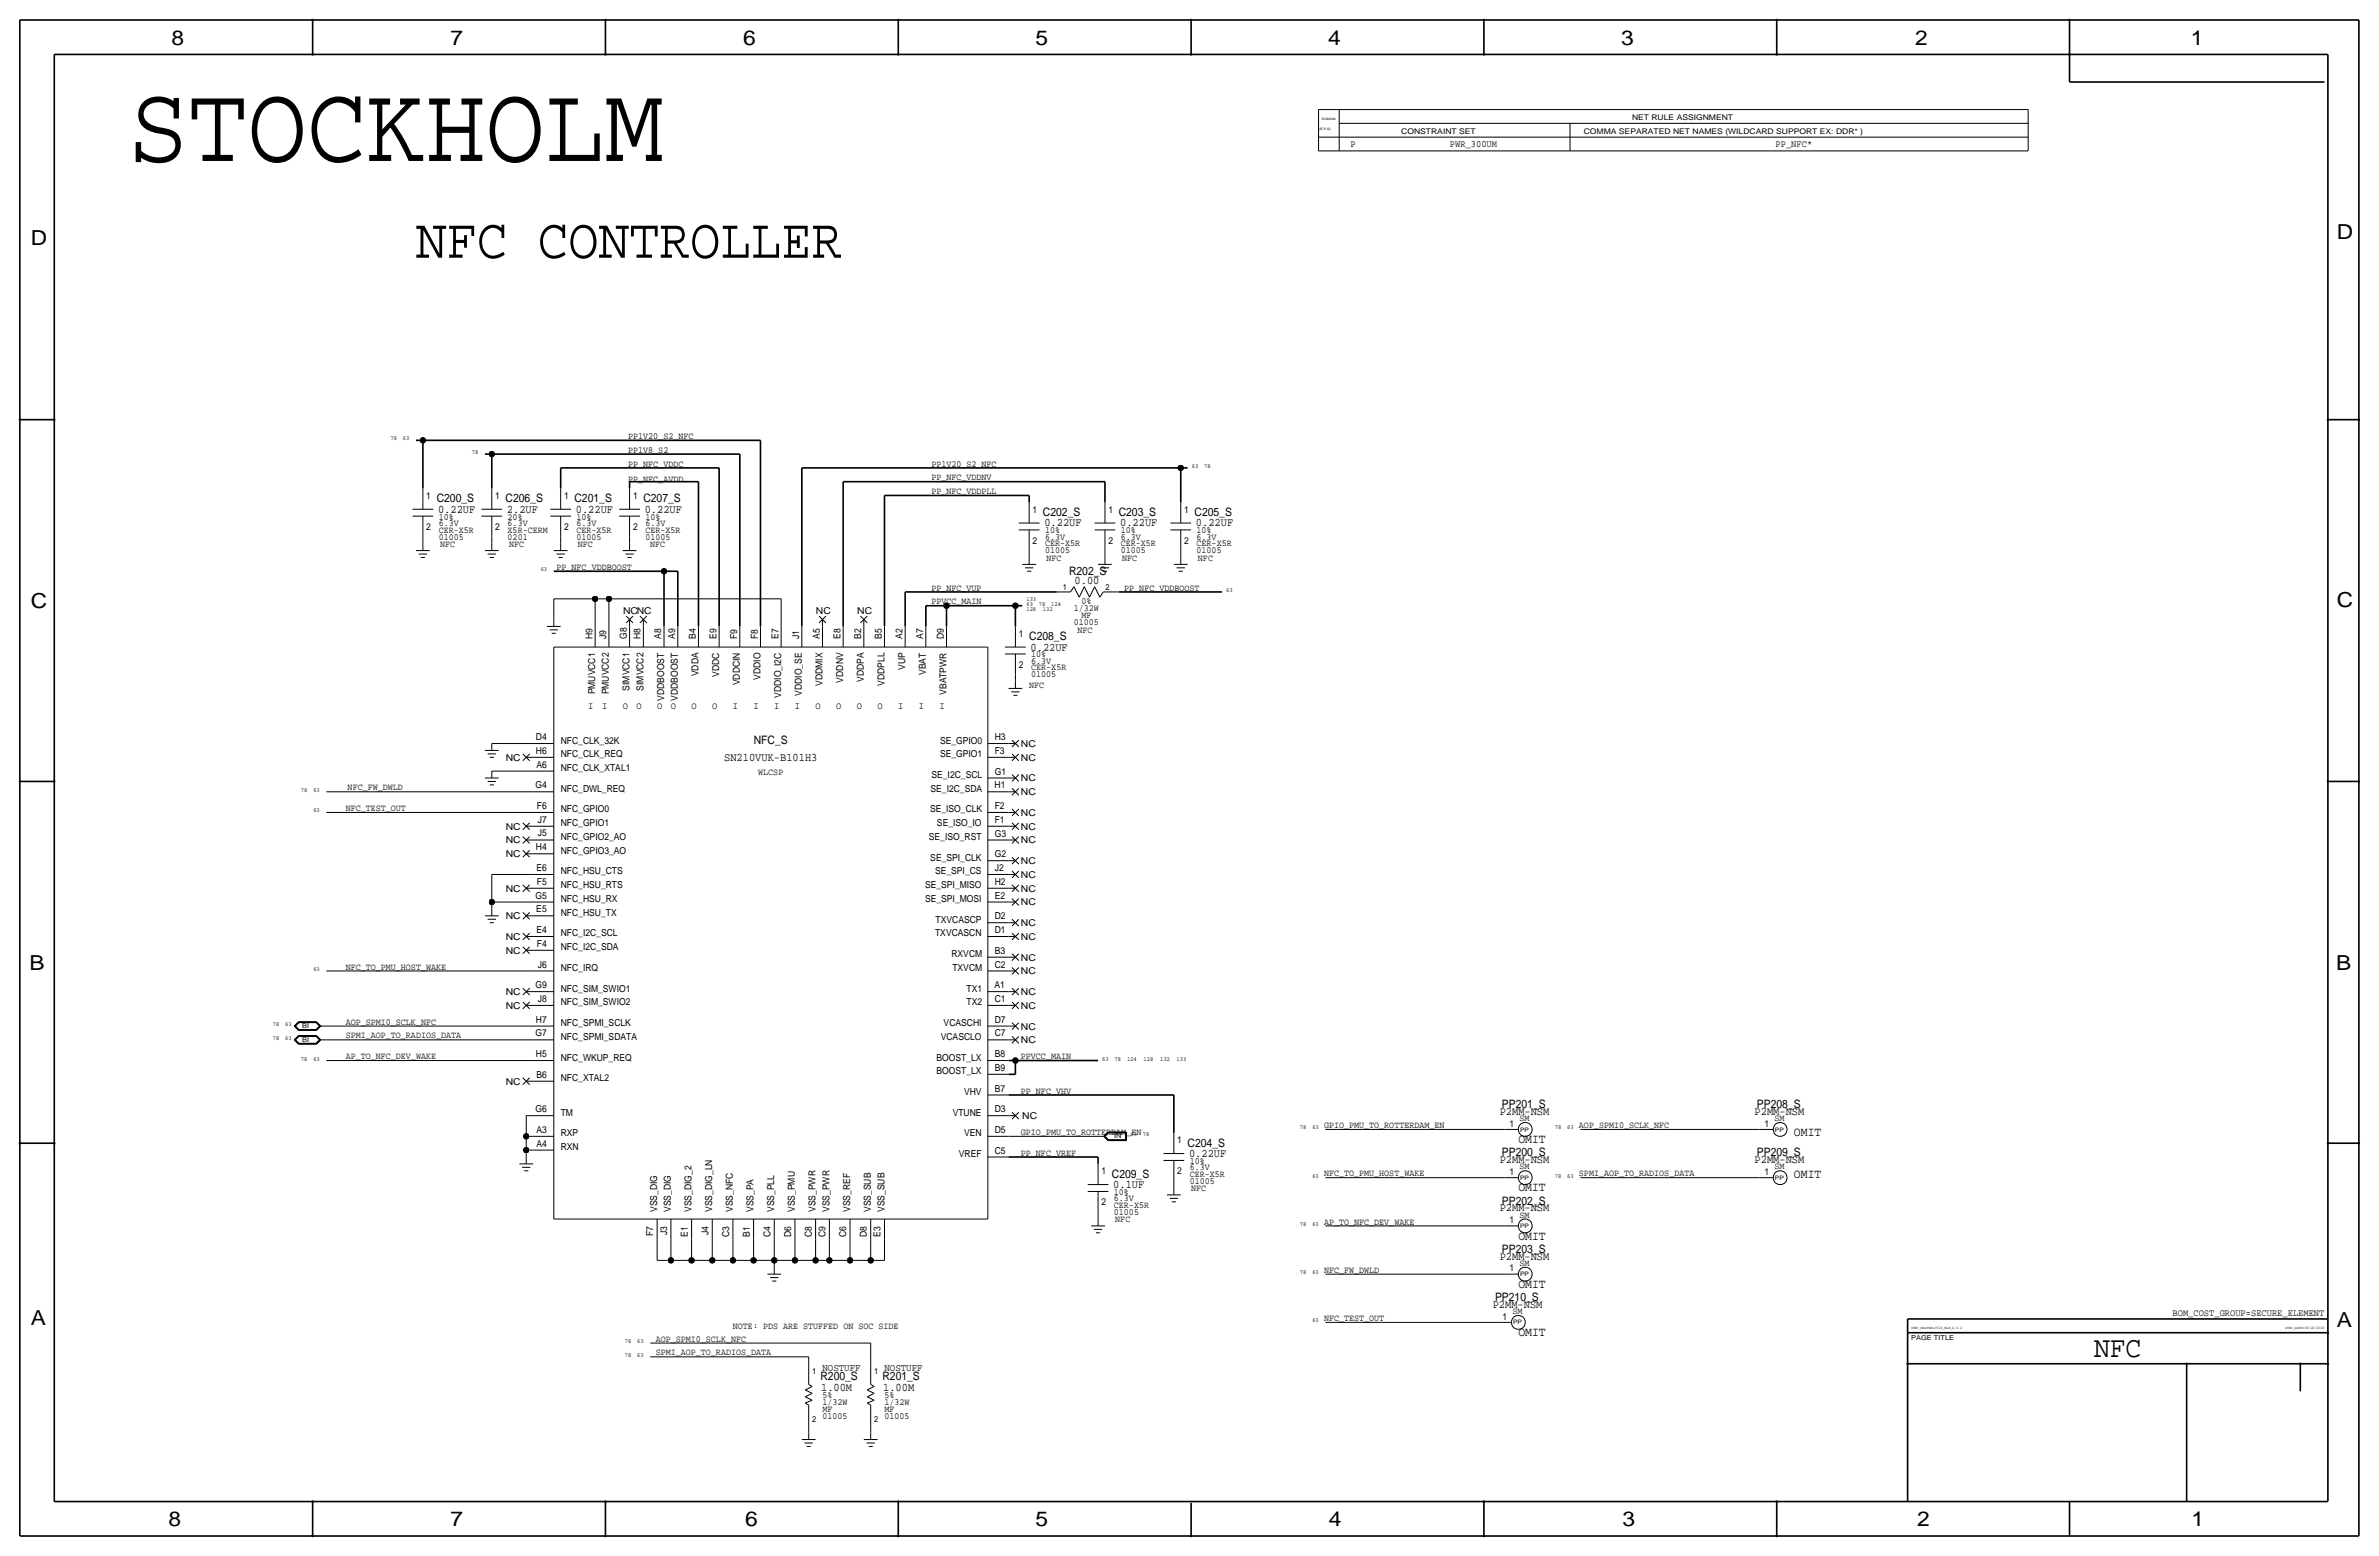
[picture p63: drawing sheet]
<svg xmlns="http://www.w3.org/2000/svg" width="877mm" height="574mm" viewBox="0 0 877 574" stroke-linecap="round" stroke-linejoin="round" font-family="sans-serif">
<defs><g id="words">
<text font-size="41" x="47.4" y="59.3">STOCKHOLM</text>
<text font-size="21" x="153.4" y="95">NFC CONTROLLER</text>
<text font-size="10.9" x="772" y="500.1">NFC</text>
<g font-size="7.6">
<text x="63.2" y="16.5">8</text>
<text x="166.1" y="16.5">7</text>
<text x="274" y="16.5">6</text>
<text x="381.7" y="16.5">5</text>
<text x="489.7" y="16.5">4</text>
<text x="597.6" y="16.5">3</text>
<text x="706.1" y="16.5">2</text>
<text x="807.7" y="16.5">1</text>
<text x="861.5" y="88.1">D</text>
<text x="11.4" y="90.4">D</text>
<text x="11.4" y="224.3">C</text>
<text x="861.5" y="223.8">C</text>
<text x="10.9" y="357.6">B</text>
<text x="861.3" y="357.4">B</text>
<text x="11.4" y="488.4">A</text>
<text x="861.5" y="489.2">A</text>
<text x="62.2" y="562.6">8</text>
<text x="166.1" y="562.6">7</text>
<text x="274.8" y="562.6">6</text>
<text x="381.7" y="562.6">5</text>
<text x="489.9" y="562.6">4</text>
<text x="598.1" y="562.6">3</text>
<text x="706.8" y="562.6">2</text>
<text x="807.9" y="562.6">1</text>
</g>
<g font-size="4.7">
<text x="661.4" y="418.8">OMIT</text>
<text x="559.8" y="421.4">OMIT</text>
<text x="661.4" y="434.1">OMIT</text>
<text x="559.8" y="439.2">OMIT</text>
<text x="559.8" y="456.9">OMIT</text>
<text x="559.8" y="474.7">OMIT</text>
<text x="559.8" y="492.5">OMIT</text>
</g>
<g font-size="4.3">
<text x="161" y="185.2">C200_S</text>
<text x="186.4" y="185.2">C206_S</text>
<text x="211.8" y="185.2">C201_S</text>
<text x="237.2" y="185.2">C207_S</text>
<text x="161.5" y="189">0.22UF</text>
<text x="186.9" y="189">2.2UF</text>
<text x="212.3" y="189">0.22UF</text>
<text x="237.7" y="189">0.22UF</text>
<text x="384.5" y="190.2">C202_S</text>
<text x="412.4" y="190.2">C203_S</text>
<text x="440.4" y="190.2">C205_S</text>
<text x="385" y="194.1">0.22UF</text>
<text x="413" y="194.1">0.22UF</text>
<text x="440.9" y="194.1">0.22UF</text>
<text x="394.1" y="211.8">R202_S</text>
<text x="396.2" y="215.4">0.00</text>
<text x="379.4" y="236">C208_S</text>
<text x="379.9" y="239.8">0.22UF</text>
<text x="277.9" y="274.1">NFC_S</text>
<text x="267" y="280.4">SN210VUK-B101H3</text>
<text x="552.9" y="411">P2MM-NSM</text>
<text x="553.7" y="408.4">PP201_S</text>
<text x="646.9" y="411">P2MM-NSM</text>
<text x="647.7" y="408.4">PP208_S</text>
<text x="437.8" y="422.7">C204_S</text>
<text x="438.4" y="426.5">0.22UF</text>
<text x="552.9" y="428.8">P2MM-NSM</text>
<text x="553.7" y="426.2">PP200_S</text>
<text x="646.9" y="428.8">P2MM-NSM</text>
<text x="647.7" y="426.2">PP209_S</text>
<text x="409.9" y="434.1">C209_S</text>
<text x="410.4" y="437.9">0.1UF</text>
<text x="553.7" y="444">PP202_S</text>
<text x="552.9" y="446.5">P2MM-NSM</text>
<text x="553.7" y="461.8">PP203_S</text>
<text x="552.9" y="464.3">P2MM-NSM</text>
<text x="551.2" y="479.6">PP210_S</text>
<text x="550.3" y="482.1">P2MM-NSM</text>
<text x="302.5" y="508.8">R200_S</text>
<text x="325.3" y="508.8">R201_S</text>
<text x="302.7" y="512.6">1.00M</text>
<text x="325.6" y="512.6">1.00M</text>
</g>
<g font-size="3.8">
<text x="303.2" y="505.2">NOSTUFF</text>
<text x="326.1" y="505.2">NOSTUFF</text>
</g>
<g font-size="3.6">
<text x="497.8" y="54.4">P</text>
<text x="534.6" y="54.4">PWR_300UM</text>
<text x="654.6" y="54.4">PP_NFC*</text>
<text x="216.9" y="261.4">I</text>
<text x="221.9" y="261.4">I</text>
<text x="229.6" y="261.4">O</text>
<text x="234.6" y="261.4">O</text>
<text x="242.3" y="261.4">O</text>
<text x="247.3" y="261.4">O</text>
<text x="255" y="261.4">O</text>
<text x="262.6" y="261.4">O</text>
<text x="270.2" y="261.4">I</text>
<text x="277.8" y="261.4">I</text>
<text x="285.4" y="261.4">I</text>
<text x="293.1" y="261.4">I</text>
<text x="300.7" y="261.4">O</text>
<text x="308.3" y="261.4">O</text>
<text x="315.9" y="261.4">O</text>
<text x="323.5" y="261.4">O</text>
<text x="331.2" y="261.4">I</text>
<text x="338.8" y="261.4">I</text>
<text x="346.4" y="261.4">I</text>
<text x="800.9" y="484.9">BOM_COST_GROUP=SECURE_ELEMENT</text>
</g>
<g font-size="3.5">
<text x="231.6" y="161.8">PP1V20_S2_NFC</text>
<text x="231.6" y="166.9">PP1V8_S2</text>
<text x="231.6" y="172">PP_NFC_VDDC</text>
<text x="343.4" y="172">PP1V20_S2_NFC</text>
<text x="231.6" y="177.5">PP_NFC_AVDD</text>
<text x="343.4" y="177">PP_NFC_VDDNV</text>
<text x="157.2" y="183.9">1</text>
<text x="182.6" y="183.9">1</text>
<text x="208" y="183.9">1</text>
<text x="233.4" y="183.9">1</text>
<text x="343.4" y="182.1">PP_NFC_VDDPLL</text>
<text x="161.7" y="191.5">10%</text>
<text x="187.1" y="191.5">20%</text>
<text x="212.5" y="191.5">10%</text>
<text x="237.9" y="191.5">10%</text>
<text x="380.7" y="189">1</text>
<text x="408.6" y="189">1</text>
<text x="436.6" y="189">1</text>
<text x="157.2" y="195.3">2</text>
<text x="161.7" y="193.8">6.3V</text>
<text x="161.7" y="196.3">CER-X5R</text>
<text x="182.6" y="195.3">2</text>
<text x="187.1" y="196.3">X5R-CERM</text>
<text x="187.1" y="193.8">6.3V</text>
<text x="208" y="195.3">2</text>
<text x="212.5" y="196.3">CER-X5R</text>
<text x="212.5" y="193.8">6.3V</text>
<text x="233.4" y="195.3">2</text>
<text x="237.9" y="196.3">CER-X5R</text>
<text x="237.9" y="193.8">6.3V</text>
<text x="385.3" y="196.6">10%</text>
<text x="413.2" y="196.6">10%</text>
<text x="441.1" y="196.6">10%</text>
<text x="161.7" y="198.9">01005</text>
<text x="162.3" y="201.7">NFC</text>
<text x="187.1" y="198.9">0201</text>
<text x="187.7" y="201.7">NFC</text>
<text x="212.5" y="198.9">01005</text>
<text x="213.1" y="201.7">NFC</text>
<text x="237.9" y="198.9">01005</text>
<text x="239.7" y="201.7">NFC</text>
<text x="380.7" y="200.4">2</text>
<text x="385.3" y="201.4">CER-X5R</text>
<text x="385.3" y="204">01005</text>
<text x="385.3" y="198.9">6.3V</text>
<text x="408.6" y="200.4">2</text>
<text x="413.2" y="198.9">6.3V</text>
<text x="413.2" y="201.4">CER-X5R</text>
<text x="413.2" y="204">01005</text>
<text x="436.6" y="200.4">2</text>
<text x="441.1" y="201.4">CER-X5R</text>
<text x="441.1" y="204">01005</text>
<text x="441.1" y="198.9">6.3V</text>
<text x="385.8" y="206.8">NFC</text>
<text x="413.7" y="206.8">NFC</text>
<text x="441.7" y="206.8">NFC</text>
<text x="205.2" y="210.1">PP_NFC_VDDBOOST</text>
<text x="343.4" y="217.7">PP_NFC_VUP</text>
<text x="414.5" y="217.7">PP_NFC_VDDBOOST</text>
<text x="229.7" y="226.3">NCNC</text>
<text x="300.8" y="226.3">NC</text>
<text x="316.1" y="226.3">NC</text>
<text x="343.4" y="222.8">PPVCC_MAIN</text>
<text x="395.9" y="225.3">1/32W</text>
<text x="398.7" y="227.8">MF</text>
<text x="398.7" y="222.8">0%</text>
<text x="395.9" y="230.4">01005</text>
<text x="397.2" y="233.4">NFC</text>
<text x="218.4" y="235.5" transform="rotate(-90 218.4 235.5)">H9</text>
<text x="223.5" y="235.5" transform="rotate(-90 223.5 235.5)">J9</text>
<text x="231.1" y="235.5" transform="rotate(-90 231.1 235.5)">G8</text>
<text x="236.2" y="235.5" transform="rotate(-90 236.2 235.5)">H8</text>
<text x="243.8" y="235.5" transform="rotate(-90 243.8 235.5)">A8</text>
<text x="248.9" y="235.5" transform="rotate(-90 248.9 235.5)">A9</text>
<text x="256.5" y="235.5" transform="rotate(-90 256.5 235.5)">B4</text>
<text x="264.1" y="235.5" transform="rotate(-90 264.1 235.5)">E9</text>
<text x="271.7" y="235.5" transform="rotate(-90 271.7 235.5)">F9</text>
<text x="279.3" y="235.5" transform="rotate(-90 279.3 235.5)">F8</text>
<text x="287" y="235.5" transform="rotate(-90 287 235.5)">E7</text>
<text x="294.6" y="235.5" transform="rotate(-90 294.6 235.5)">J1</text>
<text x="302.2" y="235.5" transform="rotate(-90 302.2 235.5)">A5</text>
<text x="309.8" y="235.5" transform="rotate(-90 309.8 235.5)">E8</text>
<text x="317.4" y="235.5" transform="rotate(-90 317.4 235.5)">B2</text>
<text x="325.1" y="235.5" transform="rotate(-90 325.1 235.5)">B5</text>
<text x="332.7" y="235.5" transform="rotate(-90 332.7 235.5)">A2</text>
<text x="340.3" y="235.5" transform="rotate(-90 340.3 235.5)">A7</text>
<text x="347.9" y="235.5" transform="rotate(-90 347.9 235.5)">D9</text>
<text x="375.6" y="234.7">1</text>
<text x="380.2" y="242.3">10%</text>
<text x="380.2" y="244.6">6.3V</text>
<text x="257.5" y="249.3" transform="rotate(-90 257.5 249.3)">VDDA</text>
<text x="265.1" y="249.5" transform="rotate(-90 265.1 249.5)">VDDC</text>
<text x="280.4" y="250.5" transform="rotate(-90 280.4 250.5)">VDDIO</text>
<text x="310.8" y="251.6" transform="rotate(-90 310.8 251.6)">VDDNV</text>
<text x="318.5" y="251.4" transform="rotate(-90 318.5 251.4)">VDDPA</text>
<text x="333.7" y="247" transform="rotate(-90 333.7 247)">VUP</text>
<text x="341.3" y="248.8" transform="rotate(-90 341.3 248.8)">VBAT</text>
<text x="375.6" y="246.1">2</text>
<text x="380.2" y="247.1">CER-X5R</text>
<text x="380.2" y="249.7">01005</text>
<text x="219.4" y="255.9" transform="rotate(-90 219.4 255.9)">PMUVCC1</text>
<text x="224.5" y="255.9" transform="rotate(-90 224.5 255.9)">PMUVCC2</text>
<text x="232.1" y="254.5" transform="rotate(-90 232.1 254.5)">SIMVCC1</text>
<text x="237.2" y="254.5" transform="rotate(-90 237.2 254.5)">SIMVCC2</text>
<text x="272.7" y="252.6" transform="rotate(-90 272.7 252.6)">VDDCIN</text>
<text x="288" y="257.2" transform="rotate(-90 288 257.2)">VDDIO_I2C</text>
<text x="295.6" y="256.5" transform="rotate(-90 295.6 256.5)">VDDIO_SE</text>
<text x="303.2" y="252.8" transform="rotate(-90 303.2 252.8)">VDDMIX</text>
<text x="326.1" y="252.8" transform="rotate(-90 326.1 252.8)">VDDPLL</text>
<text x="348.9" y="256.1" transform="rotate(-90 348.9 256.1)">VBATPWR</text>
<text x="379.4" y="253.7">NFC</text>
<text x="244.8" y="258.2" transform="rotate(-90 244.8 258.2)">VDDBOOST</text>
<text x="249.9" y="258.2" transform="rotate(-90 249.9 258.2)">VDDBOOST</text>
<text x="197.5" y="272.7">D4</text>
<text x="206.7" y="274.1">NFC_CLK_32K</text>
<text x="346.6" y="274.1">SE_GPIO0</text>
<text x="366.7" y="272.8">H3</text>
<text x="376.4" y="275.3">NC</text>
<text x="186.5" y="280.4">NC</text>
<text x="197.6" y="277.9">H6</text>
<text x="206.7" y="279.1">NFC_CLK_REQ</text>
<text x="346.6" y="279.1">SE_GPIO1</text>
<text x="366.7" y="277.9">F3</text>
<text x="376.4" y="280.4">NC</text>
<text x="197.8" y="283">A6</text>
<text x="206.7" y="284.2">NFC_CLK_XTAL1</text>
<text x="279.5" y="285.5">WLCSP</text>
<text x="343.4" y="286.8">SE_I2C_SCL</text>
<text x="366.7" y="285.5">G1</text>
<text x="128.2" y="291.3">NFC_FW_DWLD</text>
<text x="197.4" y="290.6">G4</text>
<text x="206.7" y="291.8">NFC_DWL_REQ</text>
<text x="343.1" y="291.8">SE_I2C_SDA</text>
<text x="366.7" y="290.6">H1</text>
<text x="376.4" y="293.1">NC</text>
<text x="376.4" y="288">NC</text>
<text x="127.5" y="299">NFC_TEST_OUT</text>
<text x="197.9" y="298.2">F6</text>
<text x="206.7" y="299.5">NFC_GPIO0</text>
<text x="342.9" y="299.5">SE_ISO_CLK</text>
<text x="366.7" y="298.2">F2</text>
<text x="186.5" y="305.8">NC</text>
<text x="198.3" y="303.3">J7</text>
<text x="206.7" y="304.5">NFC_GPIO1</text>
<text x="345.4" y="304.5">SE_ISO_IO</text>
<text x="366.7" y="303.3">F1</text>
<text x="376.4" y="300.7">NC</text>
<text x="376.4" y="305.8">NC</text>
<text x="186.5" y="310.9">NC</text>
<text x="198.2" y="308.3">J5</text>
<text x="206.7" y="309.6">NFC_GPIO2_AO</text>
<text x="342.5" y="309.6">SE_ISO_RST</text>
<text x="366.7" y="308.4">G3</text>
<text x="376.4" y="310.9">NC</text>
<text x="186.5" y="316">NC</text>
<text x="197.6" y="313.4">H4</text>
<text x="206.7" y="314.7">NFC_GPIO3_AO</text>
<text x="343" y="317.2">SE_SPI_CLK</text>
<text x="366.7" y="316">G2</text>
<text x="197.8" y="321.1">E6</text>
<text x="206.7" y="322.3">NFC_HSU_CTS</text>
<text x="344.7" y="322.3">SE_SPI_CS</text>
<text x="366.7" y="321.1">J2</text>
<text x="376.4" y="323.6">NC</text>
<text x="376.4" y="318.5">NC</text>
<text x="186.5" y="328.7">NC</text>
<text x="197.9" y="326.1">F5</text>
<text x="206.7" y="327.4">NFC_HSU_RTS</text>
<text x="341.1" y="327.4">SE_SPI_MISO</text>
<text x="366.7" y="326.1">H2</text>
<text x="376.4" y="328.7">NC</text>
<text x="197.4" y="331.2">G5</text>
<text x="206.7" y="332.5">NFC_HSU_RX</text>
<text x="341.1" y="332.5">SE_SPI_MOSI</text>
<text x="366.7" y="331.2">E2</text>
<text x="376.4" y="333.8">NC</text>
<text x="186.5" y="338.8">NC</text>
<text x="197.7" y="336.2">E5</text>
<text x="206.7" y="337.6">NFC_HSU_TX</text>
<text x="344.9" y="340.1">TXVCASCP</text>
<text x="366.7" y="338.8">D2</text>
<text x="376.4" y="341.4">NC</text>
<text x="186.5" y="346.5">NC</text>
<text x="197.8" y="343.9">E4</text>
<text x="206.7" y="345.2">NFC_I2C_SCL</text>
<text x="344.7" y="345.2">TXVCASCN</text>
<text x="366.7" y="343.9">D1</text>
<text x="376.4" y="346.5">NC</text>
<text x="186.5" y="351.5">NC</text>
<text x="197.9" y="349">F4</text>
<text x="206.7" y="350.3">NFC_I2C_SDA</text>
<text x="350.8" y="352.8">RXVCM</text>
<text x="366.7" y="351.5">B3</text>
<text x="127.5" y="357.4">NFC_TO_PMU_HOST_WAKE</text>
<text x="198.3" y="356.6">J6</text>
<text x="206.7" y="357.9">NFC_IRQ</text>
<text x="351.1" y="357.9">TXVCM</text>
<text x="366.7" y="356.6">C2</text>
<text x="376.4" y="354.1">NC</text>
<text x="376.4" y="359.2">NC</text>
<text x="197.4" y="364.2">G9</text>
<text x="206.7" y="365.5">NFC_SIM_SWIO1</text>
<text x="356.4" y="365.5">TX1</text>
<text x="366.7" y="364.3">A1</text>
<text x="186.5" y="371.9">NC</text>
<text x="186.5" y="366.8">NC</text>
<text x="198.2" y="369.2">J8</text>
<text x="206.7" y="370.6">NFC_SIM_SWIO2</text>
<text x="356.4" y="370.6">TX2</text>
<text x="366.7" y="369.3">C1</text>
<text x="376.4" y="366.8">NC</text>
<text x="376.4" y="371.9">NC</text>
<text x="127.5" y="377.7">AOP_SPMI0_SCLK_NFC</text>
<text x="197.6" y="376.9">H7</text>
<text x="366.7" y="376.9">D7</text>
<text x="127.5" y="382.8">SPMI_AOP_TO_RADIOS_DATA</text>
<text x="197.4" y="382">G7</text>
<text x="206.7" y="378.2">NFC_SPMI_SCLK</text>
<text x="206.7" y="383.3">NFC_SPMI_SDATA</text>
<text x="346.8" y="383.3">VCASCLO</text>
<text x="347.9" y="378.2">VCASCHI</text>
<text x="366.7" y="382">C7</text>
<text x="376.4" y="379.5">NC</text>
<text x="197.6" y="389.6">H5</text>
<text x="366.7" y="389.6">B8</text>
<text x="376.4" y="384.6">NC</text>
<text x="127.5" y="390.4">AP_TO_NFC_DEV_WAKE</text>
<text x="206.7" y="390.9">NFC_WKUP_REQ</text>
<text x="345.3" y="390.9">BOOST_LX</text>
<text x="345.3" y="396">BOOST_LX</text>
<text x="366.7" y="394.7">B9</text>
<text x="376.4" y="390.4">PPVCC_MAIN</text>
<text x="186.5" y="399.8">NC</text>
<text x="197.8" y="397.3">B6</text>
<text x="206.7" y="398.5">NFC_XTAL2</text>
<text x="355.4" y="403.6">VHV</text>
<text x="366.7" y="402.3">B7</text>
<text x="376.4" y="403.1">PP_NFC_VHV</text>
<text x="197.4" y="410">G6</text>
<text x="206.7" y="411.2">TM</text>
<text x="351.2" y="411.2">VTUNE</text>
<text x="366.7" y="410">D3</text>
<text x="376.9" y="412.5">NC</text>
<text x="560.2" y="413.3">SM</text>
<text x="654.2" y="413.3">SM</text>
<text x="197.8" y="417.6">A3</text>
<text x="206.7" y="418.8">RXP</text>
<text x="355.4" y="418.8">VEN</text>
<text x="366.7" y="417.6">D5</text>
<text x="376.4" y="418.3">GPIO_PMU_TO_ROTTERDAM_EN</text>
<text x="488.1" y="415.8">GPIO_PMU_TO_ROTTERDAM_EN</text>
<text x="556.5" y="415.3">1</text>
<text x="582.1" y="415.8">AOP_SPMI0_SCLK_NFC</text>
<text x="650.5" y="415.3">1</text>
<text x="197.8" y="422.7">A4</text>
<text x="206.7" y="423.9">RXN</text>
<text x="366.7" y="425.2">C5</text>
<text x="376.4" y="426">PP_NFC_VREF</text>
<text x="434" y="421.4">1</text>
<text x="353.5" y="426.5">VREF</text>
<text x="438.6" y="429">10%</text>
<text x="438.6" y="431.3">6.3V</text>
<text x="560.2" y="431">SM</text>
<text x="654.2" y="431">SM</text>
<text x="406.1" y="432.8">1</text>
<text x="434" y="432.8">2</text>
<text x="438.6" y="433.8">CER-X5R</text>
<text x="438.6" y="436.4">01005</text>
<text x="488.1" y="433.6">NFC_TO_PMU_HOST_WAKE</text>
<text x="556.5" y="433.1">1</text>
<text x="582.1" y="433.6">SPMI_AOP_TO_RADIOS_DATA</text>
<text x="650.5" y="433.1">1</text>
<text x="410.7" y="440.4">10%</text>
<text x="410.7" y="442.7">6.3V</text>
<text x="439.1" y="439.2">NFC</text>
<text x="242.3" y="446.8" transform="rotate(-90 242.3 446.8)">VSS_DIG</text>
<text x="247.3" y="446.8" transform="rotate(-90 247.3 446.8)">VSS_DIG</text>
<text x="255" y="446.8" transform="rotate(-90 255 446.8)">VSS_DIG_2</text>
<text x="262.6" y="446.8" transform="rotate(-90 262.6 446.8)">VSS_DIG_LN</text>
<text x="270.2" y="446.8" transform="rotate(-90 270.2 446.8)">VSS_NFC</text>
<text x="277.8" y="446.8" transform="rotate(-90 277.8 446.8)">VSS_PA</text>
<text x="285.4" y="446.8" transform="rotate(-90 285.4 446.8)">VSS_PLL</text>
<text x="293.1" y="446.8" transform="rotate(-90 293.1 446.8)">VSS_PMU</text>
<text x="300.7" y="446.8" transform="rotate(-90 300.7 446.8)">VSS_PWR</text>
<text x="305.8" y="446.8" transform="rotate(-90 305.8 446.8)">VSS_PWR</text>
<text x="313.4" y="446.8" transform="rotate(-90 313.4 446.8)">VSS_REF</text>
<text x="321" y="446.8" transform="rotate(-90 321 446.8)">VSS_SUB</text>
<text x="326.1" y="446.8" transform="rotate(-90 326.1 446.8)">VSS_SUB</text>
<text x="406.1" y="444.2">2</text>
<text x="410.7" y="445.3">CER-X5R</text>
<text x="410.7" y="447.8">01005</text>
<text x="560.2" y="448.8">SM</text>
<text x="240.8" y="455.7" transform="rotate(-90 240.8 455.7)">F7</text>
<text x="245.9" y="455.3" transform="rotate(-90 245.9 455.3)">J3</text>
<text x="253.5" y="455.9" transform="rotate(-90 253.5 455.9)">E1</text>
<text x="261.2" y="455.3" transform="rotate(-90 261.2 455.3)">J4</text>
<text x="276.4" y="455.9" transform="rotate(-90 276.4 455.9)">B1</text>
<text x="324.7" y="455.9" transform="rotate(-90 324.7 455.9)">E3</text>
<text x="411.2" y="450.6">NFC</text>
<text x="488.1" y="451.4">AP_TO_NFC_DEV_WAKE</text>
<text x="556.5" y="450.9">1</text>
<text x="268.8" y="456" transform="rotate(-90 268.8 456)">C3</text>
<text x="284" y="456" transform="rotate(-90 284 456)">C4</text>
<text x="291.6" y="456" transform="rotate(-90 291.6 456)">D6</text>
<text x="299.3" y="456" transform="rotate(-90 299.3 456)">C8</text>
<text x="304.3" y="456" transform="rotate(-90 304.3 456)">C9</text>
<text x="312" y="456" transform="rotate(-90 312 456)">C6</text>
<text x="319.6" y="456" transform="rotate(-90 319.6 456)">D8</text>
<text x="560.2" y="466.6">SM</text>
<text x="488.1" y="469.1">NFC_FW_DWLD</text>
<text x="556.5" y="468.6">1</text>
<text x="557.7" y="484.4">SM</text>
<text x="270.2" y="490">NOTE: PDS ARE STUFFED ON SOC SIDE</text>
<text x="488.1" y="486.9">NFC_TEST_OUT</text>
<text x="553.9" y="486.4">1</text>
<text x="241.8" y="494.5">AOP_SPMI0_SCLK_NFC</text>
<text x="241.8" y="499.6">SPMI_AOP_TO_RADIOS_DATA</text>
<text x="303.2" y="515.4">5%</text>
<text x="326.1" y="515.4">5%</text>
<text x="303.2" y="520.4">MF</text>
<text x="303.2" y="517.9">1/32W</text>
<text x="326.1" y="517.9">1/32W</text>
<text x="326.1" y="520.4">MF</text>
<text x="303.2" y="523">01005</text>
<text x="326.1" y="523">01005</text>
</g>
<g font-size="3.1">
<text x="391.9" y="217.4">1</text>
<text x="407.6" y="217.4">2</text>
<text x="299.4" y="506.5">1</text>
<text x="322.3" y="506.5">1</text>
<text x="299.4" y="524.3">2</text>
<text x="322.3" y="524.3">2</text>
</g>
<g font-size="2.9">
<text x="601.7" y="44.2">NET RULE ASSIGNMENT</text>
<text x="516.6" y="49.3">CONSTRAINT SET</text>
<text x="583.9" y="49.3">COMMA SEPARATED NET NAMES (WILDCARD SUPPORT EX: DDR* )</text>
</g>
<g font-size="2.5">
<text x="111.5" y="379">BI</text>
<text x="111.5" y="384">BI</text>
<text x="410.7" y="419.6">IN</text>
<text x="704.5" y="493.8">PAGE TITLE</text>
</g>
<g font-size="2.3">
<text x="144" y="162.3">78</text>
<text x="148.5" y="162.3">63</text>
<text x="173.9" y="167.4">78</text>
<text x="439.4" y="172.5">63</text>
<text x="443.9" y="172.5">78</text>
<text x="199.3" y="210.6">63</text>
<text x="378.4" y="221.4">133</text>
<text x="452.1" y="218.2">63</text>
<text x="378.4" y="225.1">128</text>
<text x="378.4" y="223.3">63</text>
<text x="383" y="223.3">78</text>
<text x="384.5" y="225.1">132</text>
<text x="387.6" y="223.3">124</text>
<text x="110.9" y="291.8">78</text>
<text x="115.5" y="291.8">63</text>
<text x="115.5" y="299.5">63</text>
<text x="115.5" y="357.9">63</text>
<text x="100.6" y="378.2">78</text>
<text x="100.6" y="383.3">78</text>
<text x="105.2" y="378.2">63</text>
<text x="105.2" y="383.3">63</text>
<text x="110.9" y="390.9">78</text>
<text x="115.5" y="390.9">63</text>
<text x="406.3" y="390.9">63</text>
<text x="410.9" y="390.9">78</text>
<text x="415.5" y="390.9">124</text>
<text x="421.6" y="390.9">128</text>
<text x="427.7" y="390.9">132</text>
<text x="433.8" y="390.9">133</text>
<text x="416.8" y="418.8">63</text>
<text x="421.4" y="418.8">78</text>
<text x="479.2" y="416.3">78</text>
<text x="483.8" y="416.3">63</text>
<text x="560.4" y="417.1">PP</text>
<text x="573.2" y="416.3">78</text>
<text x="577.8" y="416.3">63</text>
<text x="654.4" y="417.1">PP</text>
<text x="483.8" y="434.1">63</text>
<text x="560.4" y="434.8">PP</text>
<text x="573.2" y="434.1">78</text>
<text x="577.8" y="434.1">63</text>
<text x="654.4" y="434.8">PP</text>
<text x="479.2" y="451.9">78</text>
<text x="483.8" y="451.9">63</text>
<text x="560.4" y="452.6">PP</text>
<text x="479.2" y="469.6">78</text>
<text x="483.8" y="469.6">63</text>
<text x="560.4" y="470.4">PP</text>
<text x="483.8" y="487.4">63</text>
<text x="557.9" y="488.2">PP</text>
<text x="230.3" y="495">78</text>
<text x="234.9" y="495">63</text>
<text x="230.3" y="500.1">78</text>
<text x="234.9" y="500.1">63</text>
</g>
<g font-size="1.4">
<text x="704.5" y="490">SYNC_MASTER=J518_MLB_4.0.2</text>
<text x="842.5" y="490">SYNC_DATE=08/20/2020</text>
</g>
<g font-size="1.2">
<text x="487.4" y="44.2">DOMAIN</text>
<text x="486.5" y="48">(E,P,S)</text>
</g>
</g></defs>
<g fill="none" stroke="#000" stroke-width=".6">
<path d="M7.3 7.4v558.8zM7.3 7.4h862.3zM115.3 7.4v12.7zM223.2 7.4v12.7zM331.2 7.4v12.7zM439.1 7.4v12.7zM547.1 7.4v12.7zM655 7.4v12.7zM763 7.4v12.7zM869.6 7.4v558.8zM20 20.1v533.4zM20 20.1h838.2z"/>
<path d="M763 30.2h93.9zM763 20.1v10.1zM858.2 20.1v533.4zM7.3 154.7h12.7zM858.2 154.7h11.4zM153.4 162.3h2.5zM155.9 162.3h124.5zM155.9 162.3v17.8zM178.8 167.4h2.5zM181.3 167.4h91.4zM181.3 167.4v12.7zM206.7 172.5h58.4z"/>
<path d="M206.7 172.5v7.6zM232.1 177.5h25.4zM232.1 177.5v2.6zM257.5 177.5v53.4zM265.1 172.5v58.4zM272.7 167.4v63.5zM280.4 162.3v68.6zM295.6 172.5h139.7zM295.6 172.5v58.4zM310.8 177.5h96.6zM310.8 177.5v53.4zM407.4 177.5v7.7z"/>
<path d="M435.3 172.5h2.5zM435.3 172.5v12.7zM326.1 182.6h53.3zM326.1 182.6v48.3zM379.4 182.6v2.6zM204.2 210.6h40.6zM244.8 210.6h5.1zM244.8 210.6v20.3zM249.9 210.6v20.3zM333.7 218.2h55.9zM333.7 218.2v12.7zM412.4 218.2h38.1z"/>
<path d="M341.3 223.3h7.6zM341.3 223.3v7.6zM348.9 223.3h25.4zM348.9 223.3v7.6zM374.3 223.3h2.6zM374.3 223.3v7.6zM7.3 288h12.7zM858.2 288h11.4zM371.8 390.9h2.5zM371.8 396h2.5zM374.3 390.9h30.5zM374.3 390.9v5.1z"/>
<path d="M371.8 403.6h61zM432.8 403.6v14zM7.3 421.4h12.7zM371.8 426.5h33zM404.8 426.5v2.5zM858.2 421.4h11.4zM703.3 486.2h154.9zM703.3 486.2v5zM703.3 491.2h154.9zM703.3 491.2v62.3zM703.3 502.7h154.9zM806.1 502.7v50.8z"/>
<path d="M848.1 502.7v10.1zM20 553.5h838.2zM115.3 553.5v12.7zM223.2 553.5v12.7zM331.2 553.5v12.7zM439.1 554v12.2zM547.1 553.5v12.7zM655 553.5v12.7zM763 553.5v12.7zM7.3 566.2h862.3z"/>
</g>
<g fill="none" stroke="#000" stroke-width=".37">
<path d="M486.1 50.5v5.1zM486.1 55.6h261.6zM486.1 40.4v10.1zM486.1 50.5h261.6zM486.1 40.4h261.6zM493.7 50.5v5.1zM493.7 45.5h254zM493.7 40.4v10.1zM578.8 50.5v5.1zM578.8 45.5v5zM747.7 50.5v5.1zM747.7 40.4v10.1z"/>
<path d="M152.1 187.7h7.6zM152.1 190.2h7.6zM155.9 197.9v2.5zM155.9 180.1v7.6zM155.9 190.2v7.7zM177.5 187.7h7.6zM177.5 190.2h7.6zM181.3 197.9v2.5zM181.3 180.1v7.6zM181.3 190.2v7.7zM202.9 187.7h7.6zM202.9 190.2h7.6z"/>
<path d="M206.7 197.9v2.5zM206.7 180.1v7.6zM206.7 190.2v7.7zM228.3 187.7h7.6zM228.3 190.2h7.6zM232.1 197.9v2.5zM232.1 180.1v7.6zM232.1 190.2v7.7zM375.6 192.8h7.6zM375.6 195.3h7.6zM379.4 185.2v7.6zM379.4 195.3v7.6z"/>
<path d="M403.6 192.8h7.6zM403.6 195.3h7.6zM407.4 185.2v7.6zM407.4 195.3v7.6zM431.5 192.8h7.6zM431.5 195.3h7.6zM435.3 185.2v7.6zM435.3 195.3v7.6zM153.4 202.9h5zM154.4 204.2h3zM155.1 205.5h1.6zM155.9 200.4v2.5z"/>
<path d="M178.8 202.9h5zM179.8 204.2h3zM180.5 205.5h1.6zM181.3 200.4v2.5zM204.2 202.9h5zM205.2 204.2h3zM205.9 205.5h1.6zM206.7 200.4v2.5zM229.6 202.9h5zM230.6 204.2h3zM231.3 205.5h1.6zM232.1 200.4v2.5z"/>
<path d="M376.9 208h5.1zM377.9 209.3h3.1zM378.7 210.6h1.5zM379.4 202.9v2.6zM379.4 205.5v2.5zM389.6 218.2h5.1zM395.9 216.3l-1.2 1.9zM395.9 216.3l2 3.8zM399.7 216.3l-1.8 3.8zM399.7 216.3l2 3.8zM403.6 216.3l1.9 3.8zM403.6 216.3l-1.9 3.8z"/>
<path d="M404.8 208h5.1zM405.8 209.3h3.1zM406.6 210.6h1.5zM406.8 218.2h5.6zM406.8 218.2l-1.3 1.9zM407.4 202.9v2.6zM407.4 205.5v2.5zM432.8 208h5zM433.8 209.3h3zM434.5 210.6h1.6zM435.3 202.9v2.6zM435.3 205.5v2.5z"/>
<path d="M201.6 230.9h5.1zM202.6 232.2h3.1zM203.4 233.4h1.5zM204.2 220.7h15.2zM204.2 220.7v7.6zM204.2 238.5v210.8zM204.2 238.5h160zM204.2 228.3v2.6zM219.4 220.7h5.1zM219.4 220.7v10.2zM219.4 230.9v7.6zM224.5 220.7h63.5z"/>
<path d="M224.5 220.7v10.2zM224.5 230.9v7.6zM230.8 229.6l2.6-2.5zM230.8 227.1l2.6 2.5zM232.1 228.3v2.6zM232.1 230.9v7.6zM235.9 227.1l2.6 2.5zM237.2 228.3v2.6zM237.2 230.9v7.6zM238.5 227.1l-2.6 2.5zM244.8 230.9v7.6zM249.9 230.9v7.6z"/>
<path d="M257.5 230.9v7.6zM265.1 230.9v7.6zM272.7 230.9v7.6zM280.4 230.9v7.6zM288 220.7v10.2zM288 230.9v7.6zM295.6 230.9v7.6zM302 229.6l2.5-2.5zM302 227.1l2.5 2.5zM303.2 228.3v2.6zM303.2 230.9v7.6zM310.8 230.9v7.6z"/>
<path d="M317.2 229.6l2.5-2.5zM317.2 227.1l2.5 2.5zM318.5 228.3v2.6zM318.5 230.9v7.6zM326.1 230.9v7.6zM333.7 230.9v7.6zM341.3 230.9v7.6zM348.9 230.9v7.6zM364.2 238.5v210.8zM370.5 238.5h7.7zM374.3 230.9v7.6zM370.5 241h7.7z"/>
<path d="M371.8 253.7h5.1zM372.8 255h3.1zM373.6 256.3h1.5zM374.3 248.7v2.5zM374.3 251.2v2.5zM374.3 241v7.7zM178.8 276.6h5zM179.8 277.9h3zM180.5 279.1h1.6zM181.3 274.1h15.2zM181.3 274.1v2.5zM192.7 277.9l2.6 2.5z"/>
<path d="M194 279.1h2.5zM196.5 274.1h7.7zM196.5 279.1h7.7zM364.2 279.1h7.6zM364.2 274.1h7.6zM371.8 274.1h2.5zM371.8 279.1h2.5zM373.1 277.9l2.5 2.5zM373.1 272.8l2.5 2.5zM375.6 277.9l-2.5 2.5zM375.6 272.8l-2.5 2.5zM120.3 291.8h76.2z"/>
<path d="M120.3 299.5h76.2zM178.8 286.8h5zM179.8 288h3zM180.5 289.3h1.6zM181.3 284.2h15.2zM181.3 284.2v2.6zM192.7 280.4l2.6-2.5zM196.5 291.8h7.7zM196.5 284.2h7.7zM196.5 299.5h7.7zM364.2 291.8h7.6zM364.2 286.8h7.6z"/>
<path d="M364.2 299.5h7.6zM371.8 299.5h2.5zM371.8 286.8h2.5zM371.8 291.8h2.5zM373.1 290.6l2.5 2.5zM373.1 285.5l2.5 2.5zM373.1 298.2l2.5 2.5zM375.6 290.6l-2.5 2.5zM375.6 285.5l-2.5 2.5zM375.6 298.2l-2.5 2.5zM192.7 316l2.6-2.6zM192.7 313.4l2.6 2.6z"/>
<path d="M192.7 310.9l2.6-2.5zM192.7 308.4l2.6 2.5zM192.7 305.8l2.6-2.5zM192.7 303.3l2.6 2.5zM194 304.5h2.5zM194 309.6h2.5zM194 314.7h2.5zM196.5 304.5h7.7zM196.5 314.7h7.7zM196.5 309.6h7.7zM364.2 304.5h7.6zM364.2 317.2h7.6z"/>
<path d="M364.2 309.6h7.6zM371.8 317.2h2.5zM371.8 304.5h2.5zM371.8 309.6h2.5zM373.1 308.4l2.5 2.5zM373.1 303.3l2.5 2.5zM373.1 316l2.5 2.5zM375.6 308.4l-2.5 2.5zM375.6 303.3l-2.5 2.5zM375.6 316l-2.5 2.5zM178.8 337.6h5zM179.8 338.8h3z"/>
<path d="M181.3 332.5v2.5zM181.3 332.5h15.2zM181.3 322.3v10.2zM181.3 322.3h15.2zM181.3 335v2.6zM192.7 338.8l2.6-2.5zM192.7 336.3l2.6 2.5zM192.7 328.7l2.6-2.6zM192.7 326.1l2.6 2.6zM194 327.4h2.5zM194 337.6h2.5zM196.5 327.4h7.7z"/>
<path d="M196.5 332.5h7.7zM196.5 322.3h7.7zM196.5 337.6h7.7zM364.2 322.3h7.6zM364.2 327.4h7.6zM364.2 332.5h7.6zM371.8 322.3h2.5zM371.8 327.4h2.5zM371.8 332.5h2.5zM373.1 338.8l2.5 2.6zM373.1 331.2l2.5 2.6zM373.1 326.1l2.5 2.6z"/>
<path d="M373.1 321.1l2.5 2.5zM375.6 338.8l-2.5 2.6zM375.6 331.2l-2.5 2.6zM375.6 326.1l-2.5 2.6zM375.6 321.1l-2.5 2.5zM120.3 357.9h76.2zM180.5 340.1h1.6zM192.7 351.5l2.6-2.5zM192.7 349l2.6 2.5zM192.7 346.5l2.6-2.6zM192.7 343.9l2.6 2.6zM194 345.2h2.5z"/>
<path d="M194 350.3h2.5zM196.5 345.2h7.7zM196.5 357.9h7.7zM196.5 350.3h7.7zM364.2 345.2h7.6zM364.2 340.1h7.6zM364.2 357.9h7.6zM364.2 352.8h7.6zM371.8 357.9h2.5zM371.8 352.8h2.5zM371.8 345.2h2.5zM371.8 340.1h2.5z"/>
<path d="M373.1 343.9l2.5 2.6zM373.1 351.5l2.5 2.6zM373.1 356.6l2.5 2.6zM375.6 343.9l-2.5 2.6zM375.6 351.5l-2.5 2.6zM375.6 356.6l-2.5 2.6zM108.5 378.2l1.5-1.6zM108.5 378.2l1.5 1.6zM108.6 378.2l1.5 1.5zM108.8 378.2l1.3-1.4zM108.8 378.2l1.3 1.4zM108.9 378.2l1.3 1.3z"/>
<path d="M110 379.8h6.7zM110 376.6h6.7zM110.1 376.7l-1.5 1.5zM110.1 379.7h6.5zM110.1 376.7h6.5zM110.1 379.6h6.5zM110.1 376.8h6.5zM110.2 376.9l-1.3 1.3zM110.2 379.5h6.3zM110.2 376.9h6.3zM116.5 379.5l1.3-1.3zM116.5 376.9l1.3 1.3z"/>
<path d="M116.6 379.6l1.4-1.4zM116.6 376.8l1.4 1.4zM116.6 379.7l1.5-1.5zM116.6 376.7l1.5 1.5zM116.7 376.6l1.6 1.6zM117.8 378.2h2.5zM118.3 378.2l-1.6 1.6zM120.3 378.2h76.2zM192.7 371.9l2.6-2.6zM192.7 369.3l2.6 2.6zM192.7 366.8l2.6-2.6zM192.7 364.2l2.6 2.6z"/>
<path d="M194 365.5h2.5zM194 370.6h2.5zM196.5 365.5h7.7zM196.5 370.6h7.7zM196.5 378.2h7.7zM364.2 365.5h7.6zM364.2 370.6h7.6zM364.2 378.2h7.6zM371.8 370.6h2.5zM371.8 365.5h2.5zM371.8 378.2h2.5zM373.1 376.9l2.5 2.6z"/>
<path d="M373.1 364.2l2.5 2.6zM373.1 369.3l2.5 2.6zM375.6 376.9l-2.5 2.6zM375.6 364.2l-2.5 2.6zM375.6 369.3l-2.5 2.6zM108.5 383.3l1.5-1.6zM108.5 383.3l1.5 1.6zM108.6 383.3l1.5-1.5zM108.6 383.3l1.5 1.5zM108.8 383.3l1.3-1.4zM108.8 383.3l1.3 1.4zM108.9 383.3l1.3-1.3z"/>
<path d="M108.9 383.3l1.3 1.3zM110 384.9h6.7zM110 381.7h6.7zM110.1 384.8h6.5zM110.1 381.8h6.5zM110.1 384.7h6.5zM110.1 381.9h6.5zM110.2 384.6h6.3zM110.2 382h6.3zM116.5 382l1.3 1.3zM116.6 384.7l1.4-1.4zM116.6 381.9l1.4 1.4z"/>
<path d="M116.6 381.8l1.5 1.5zM116.7 381.7l1.6 1.6zM117.8 383.3l-1.3 1.3zM117.8 383.3h2.5zM118.1 383.3l-1.5 1.5zM118.3 383.3l-1.6 1.6zM120.3 383.3h76.2zM120.3 390.9h76.2zM192.7 399.8l2.6-2.5zM192.7 397.3l2.6 2.5zM194 398.5h2.5zM196.5 383.3h7.7z"/>
<path d="M196.5 398.5h7.7zM196.5 390.9h7.7zM364.2 383.3h7.6zM364.2 396h7.6zM364.2 390.9h7.6zM371.8 383.3h2.5zM373.1 382l2.5 2.6zM375.6 382l-2.5 2.6zM194 418.8v5.1zM194 411.2v7.6zM194 418.8h2.5zM194 411.2h2.5z"/>
<path d="M196.5 418.8h7.7zM196.5 411.2h7.7zM364.2 411.2h7.6zM364.2 403.6h7.6zM364.2 418.8h7.6zM371.8 418.8h33zM371.8 411.2h2.5zM373.1 410l2.5 2.5zM375.6 410l-2.5 2.5zM404.8 418.8h2.6zM406.9 418.8l1.6 1.6zM407.1 418.8l1.4-1.4z"/>
<path d="M407.1 418.8l1.4 1.5zM407.2 418.8l1.4-1.3zM407.2 418.8l1.4 1.4zM407.4 418.8l1.2-1.2zM407.4 418.8l1.2 1.3zM408.5 417.3l-1.6 1.5zM408.5 417.3h6.8zM408.5 417.4h6.7zM408.6 417.5h6.5zM408.6 417.6h6.4zM415 417.6v2.5zM415.1 417.5v2.7z"/>
<path d="M415.2 417.4v2.9zM415.3 417.3v3.1zM432.8 417.6v7.6zM488.6 416.3h66.1zM554.7 416.3h5.1zM582.6 416.3h66.1zM648.7 416.3h5zM191.5 429h5zM192.5 430.3h3zM193.2 431.5h1.6zM194 423.9h2.5zM194 423.9v2.6z"/>
<path d="M194 426.5v2.5zM196.5 423.9h7.7zM364.2 426.5h7.6zM401 436.6h7.6zM401 439.2h7.6zM404.8 429v7.6zM404.8 439.2v7.6zM408.5 420.4h6.8zM408.5 420.3h6.7zM408.6 420.2h6.5zM408.6 420.1h6.4zM429 425.2h7.6z"/>
<path d="M429 427.7h7.6zM432.8 435.4v2.5zM432.8 437.9v2.5zM432.8 427.7v7.7zM488.6 434.1h66.1zM554.7 434.1h5.1zM582.6 434.1h66.1zM648.7 434.1h5zM204.2 449.3h160zM242.3 456.9v7.7zM242.3 449.3v7.6zM247.3 456.9v7.7z"/>
<path d="M247.3 449.3v7.6zM255 456.9v7.7zM255 449.3v7.6zM262.6 456.9v7.7zM262.6 449.3v7.6zM270.2 456.9v7.7zM270.2 449.3v7.6zM277.8 456.9v7.7zM277.8 449.3v7.6zM285.4 456.9v7.7zM285.4 449.3v7.6zM293.1 456.9v7.7z"/>
<path d="M293.1 449.3v7.6zM300.7 456.9v7.7zM300.7 449.3v7.6zM305.8 456.9v7.7zM305.8 449.3v7.6zM313.4 456.9v7.7zM313.4 449.3v7.6zM321 456.9v7.7zM321 449.3v7.6zM326.1 456.9v7.7zM326.1 449.3v7.6zM402.3 451.9h5.1z"/>
<path d="M403.3 453.1h3.1zM404.1 454.4h1.5zM404.8 446.8v2.5zM404.8 449.3v2.6zM430.2 440.4h5.1zM431.2 441.7h3.1zM432 443h1.5zM488.6 451.9h66.1zM554.7 451.9h5.1zM242.3 464.6h5zM247.3 464.6h7.7zM255 464.6h7.6z"/>
<path d="M262.6 464.6h7.6zM270.2 464.6h7.6zM277.8 464.6h7.6zM282.9 469.6h5.1zM283.9 470.9h3.1zM284.7 472.2h1.5zM285.4 464.6h7.7zM285.4 464.6v2.5zM285.4 467.1v2.5zM293.1 464.6h7.6zM300.7 464.6h5.1zM305.8 464.6h7.6z"/>
<path d="M313.4 464.6h7.6zM321 464.6h5.1zM488.6 469.6h66.1zM554.7 469.6h5.1zM239.7 495h81.3zM321 495v7.7zM488.6 487.4h63.5zM552.1 487.4h5.1zM239.7 500.1h58.4zM296.9 517.1l1.2 .8zM296.9 517.1l2.5-1zM296.9 514.9l2.5 1.2z"/>
<path d="M296.9 514.9l2.5-1.3zM296.9 512.3l2.5 1.3zM296.9 512.3l2.5-1.3zM298.1 500.1v2.6zM298.1 517.9v7.6zM298.1 502.7v7.6zM298.1 510.3l1.3 .7zM319.7 517.1l1.3 .8zM319.7 517.1l2.6-1zM319.7 514.9l2.6 1.2zM319.7 514.9l2.6-1.3zM319.7 512.3l2.6 1.3z"/>
<path d="M319.7 512.3l2.6-1.3zM321 517.9v7.6zM321 502.7v7.6zM321 510.3l1.3 .7zM295.6 530.6h5.1zM296.6 531.9h3.1zM297.4 533.1h1.5zM298.1 525.5v2.6zM298.1 528.1v2.5zM318.5 530.6h5zM319.5 531.9h3zM320.2 533.1h1.6z"/>
<path d="M321 525.5v2.6zM321 528.1v2.5z"/>
<circle cx="562.3" cy="416.3" r="2.56"/>
<circle cx="656.3" cy="416.3" r="2.56"/>
<circle cx="562.3" cy="434.1" r="2.56"/>
<circle cx="656.3" cy="434.1" r="2.56"/>
<circle cx="562.3" cy="451.9" r="2.56"/>
<circle cx="562.3" cy="469.7" r="2.56"/>
<circle cx="559.8" cy="487.4" r="2.56"/>
</g>
<g fill="#000" stroke="#000" stroke-width=".37">
<path d="M115.1 7.2h.4v.3h-.4zM115.1 19.9h.4v.3h-.4zM223 7.2h.4v.3h-.4zM223 19.9h.4v.3h-.4zM331 19.9h.4v.3h-.4zM331 7.2h.4v.3h-.4zM438.9 7.2h.4v.3h-.4zM438.9 19.9h.4v.3h-.4zM546.9 7.2h.4v.3h-.4zM546.9 19.9h.4v.3h-.4zM654.8 19.9h.4v.3h-.4zM654.8 7.2h.4v.3h-.4z"/>
<path d="M762.8 19.9h.4v.3h-.4zM762.8 7.2h.4v.3h-.4zM7.1 154.5h.4v.4h-.4zM19.8 154.5h.4v.4h-.4zM858 154.5h.4v.4h-.4zM869.5 154.5h.3v.4h-.3zM7.1 287.9h.4v.3h-.4zM19.8 287.9h.4v.3h-.4zM858 287.9h.4v.3h-.4zM869.5 287.9h.3v.3h-.3zM7.1 421.2h.4v.4h-.4zM19.8 421.2h.4v.4h-.4z"/>
<path d="M858 421.2h.4v.4h-.4zM869.5 421.2h.3v.4h-.3zM858 491.1h.4v.3h-.4zM703.1 502.5h.4v.3h-.4zM806 502.5h.3v.3h-.3zM847.9 502.5h.3v.3h-.3zM858 502.5h.4v.3h-.4zM115.1 553.3h.4v.3h-.4zM223 553.3h.4v.3h-.4zM331 553.3h.4v.3h-.4zM546.9 553.3h.4v.3h-.4zM654.8 553.3h.4v.3h-.4z"/>
<path d="M115.1 566h.4v.3h-.4zM223 566h.4v.3h-.4zM331 566h.4v.3h-.4zM438.9 566h.4v.3h-.4zM546.9 566h.4v.3h-.4zM654.8 566h.4v.3h-.4z"/>
<circle cx="155.9" cy="162.3" r="1.02"/>
<circle cx="181.3" cy="167.4" r="1.02"/>
<circle cx="435.3" cy="172.5" r="1.02"/>
<circle cx="244.8" cy="210.6" r="1.02"/>
<circle cx="219.4" cy="220.7" r="1.02"/>
<circle cx="224.5" cy="220.7" r="1.02"/>
<circle cx="348.9" cy="223.3" r="1.02"/>
<circle cx="374.3" cy="223.3" r="1.02"/>
<circle cx="181.3" cy="332.5" r="1.02"/>
<circle cx="374.3" cy="390.9" r="1.02"/>
<circle cx="194" cy="418.8" r="1.02"/>
<circle cx="194" cy="423.9" r="1.02"/>
<circle cx="247.3" cy="464.6" r="1.02"/>
<circle cx="255" cy="464.6" r="1.02"/>
<circle cx="262.6" cy="464.6" r="1.02"/>
<circle cx="270.2" cy="464.6" r="1.02"/>
<circle cx="277.8" cy="464.6" r="1.02"/>
<circle cx="285.4" cy="464.6" r="1.02"/>
<circle cx="293.1" cy="464.6" r="1.02"/>
<circle cx="300.7" cy="464.6" r="1.02"/>
<circle cx="305.8" cy="464.6" r="1.02"/>
<circle cx="313.4" cy="464.6" r="1.02"/>
<circle cx="321" cy="464.6" r="1.02"/>
</g>
<use href="#words"/>
</svg>
